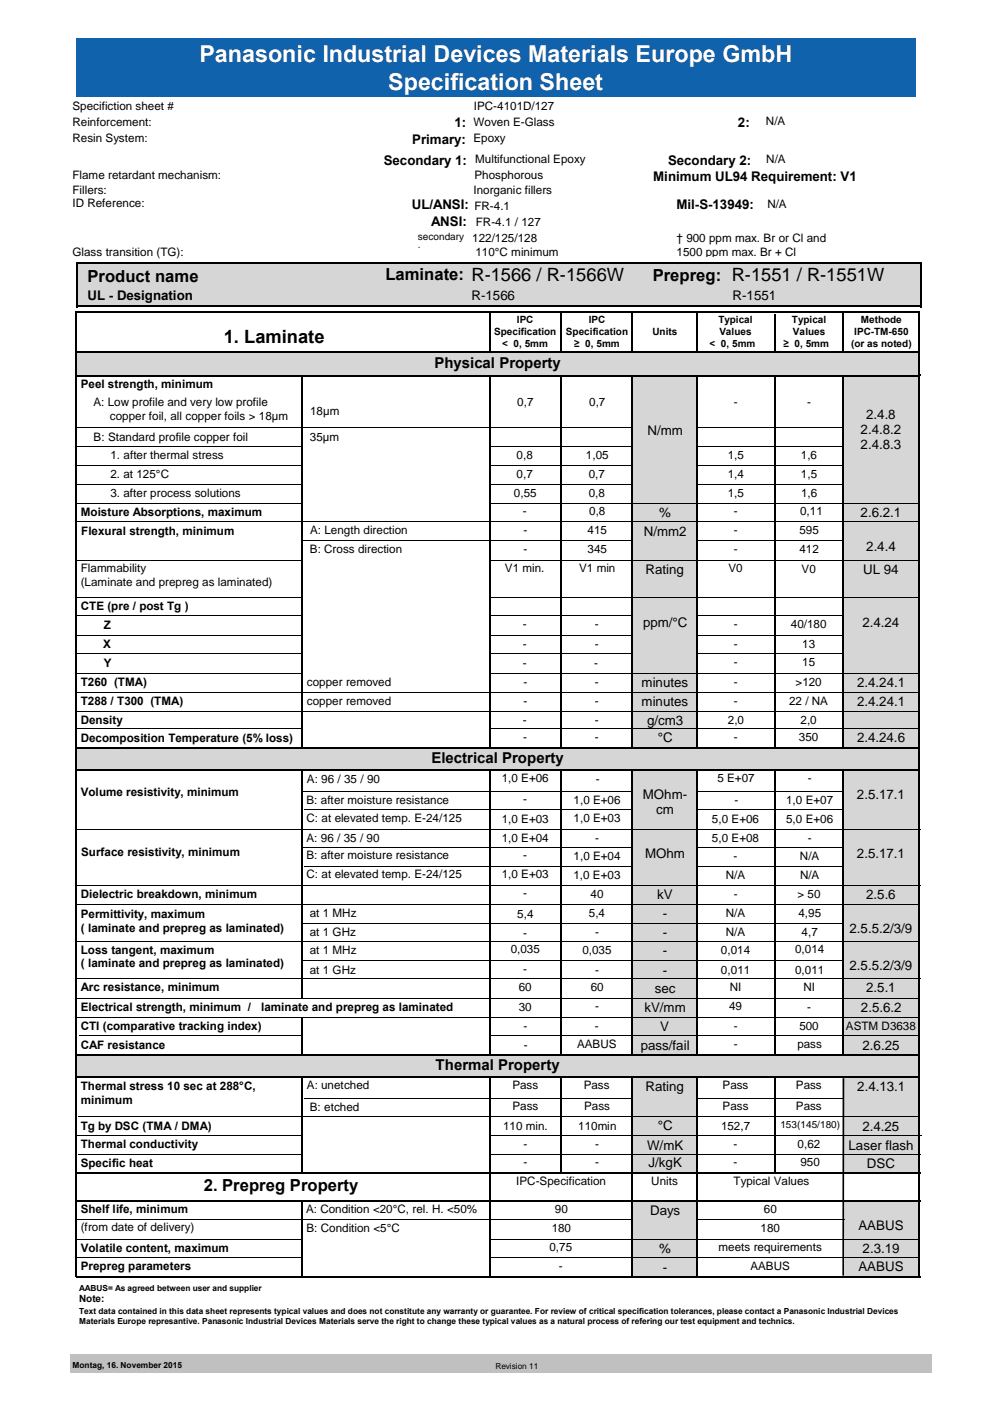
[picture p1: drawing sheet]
<svg xmlns="http://www.w3.org/2000/svg" width="210mm" height="297mm" viewBox="0 0 210 297" stroke-linecap="round" stroke-linejoin="round" font-family="sans-serif">
<defs><g id="words">
<g font-size="4.9" fill="#fff">
<text x="42.3" y="13.2">Panasonic Industrial Devices Materials Europe GmbH</text>
<text x="82.3" y="19">Specification Sheet</text>
</g>
<text font-size="3.9" x="47.5" y="72.8">1. Laminate</text>
<g font-size="3.5">
<text x="18.6" y="59.8">Product name</text>
<text x="81.7" y="59.4">Laminate: R-1566 / R-1566W</text>
<text x="138.4" y="59.5">Prepreg: R-1551 / R-1551W</text>
<text x="43.2" y="252.4">2. Prepreg Property</text>
</g>
<g font-size="3.2">
<text x="92.1" y="78">Physical Property</text>
<text x="91.5" y="161.9">Electrical Property</text>
<text x="92.4" y="226.9">Thermal Property</text>
</g>
<g font-size="2.8">
<text x="96.4" y="27">1:</text>
<text x="156.5" y="26.8">2:</text>
<text x="81.4" y="34.9">Secondary 1:</text>
<text x="87.4" y="30.4">Primary:</text>
<text x="141.6" y="34.9">Secondary 2:</text>
<text x="138.5" y="38.3">Minimum UL94 Requirement: V1</text>
<text x="87.3" y="44.4">UL/ANSI:</text>
<text x="143.4" y="44.4">Mil-S-13949:</text>
<text x="91.4" y="48">ANSI:</text>
<text x="18.6" y="63.6">UL - Designation</text>
<text x="100" y="63.6">R-1566</text>
<text x="155.3" y="63.5">R-1551</text>
<text x="183.7" y="88.7">2.4.8</text>
<text x="137.3" y="92.2">N/mm</text>
<text x="182.5" y="92">2.4.8.2</text>
<text x="182.5" y="95.2">2.4.8.3</text>
<text x="136.5" y="113.6">N/mm2</text>
<text x="139.8" y="109.6">%</text>
<text x="182.5" y="109.6">2.6.2.1</text>
<text x="183.7" y="116.8">2.4.4</text>
<text x="136.9" y="121.6">Rating</text>
<text x="183" y="121.6">UL 94</text>
<text x="136.3" y="133">ppm/°C</text>
<text x="182.9" y="133">2.4.24</text>
<text x="136" y="145.8">minutes</text>
<text x="136" y="149.8">minutes</text>
<text x="181.7" y="145.8">2.4.24.1</text>
<text x="181.7" y="149.8">2.4.24.1</text>
<text x="137.2" y="153.8">g/cm3</text>
<text x="139.5" y="157.3">°C</text>
<text x="181.7" y="157.3">2.4.24.6</text>
<text x="136.3" y="169.4">MOhm-</text>
<text x="139.1" y="172.7">cm</text>
<text x="181.7" y="169.4">2.5.17.1</text>
<text x="136.8" y="182">MOhm</text>
<text x="181.7" y="182">2.5.17.1</text>
<text x="139.4" y="190.6">kV</text>
<text x="183.7" y="190.6">2.5.6</text>
<text x="140.5" y="194.6">-</text>
<text x="180.1" y="197.9">2.5.5.2/3/9</text>
<text x="140.5" y="198.7">-</text>
<text x="140.5" y="202.5">-</text>
<text x="140.5" y="206.7">-</text>
<text x="180.1" y="205.7">2.5.5.2/3/9</text>
<text x="136.6" y="214.5">kV/mm</text>
<text x="138.8" y="210.5">sec</text>
<text x="182.5" y="214.6">2.5.6.2</text>
<text x="183.7" y="210.2">2.5.1</text>
<text x="140" y="218.6">V</text>
<text x="135.8" y="222.5">pass/fail</text>
<text x="182.9" y="222.5">2.6.25</text>
<text x="136.9" y="231.3">Rating</text>
<text x="181.8" y="231.3">2.4.13.1</text>
<text x="139.4" y="239.5">°C</text>
<text x="182.9" y="239.8">2.4.25</text>
<text x="137.2" y="243.8">W/mK</text>
<text x="179.9" y="243.8">Laser flash</text>
<text x="137.5" y="247.4">J/kgK</text>
<text x="183.8" y="247.6">DSC</text>
<text x="137.8" y="257.5">Days</text>
<text x="182" y="260.8">AABUS</text>
<text x="139.8" y="265.6">%</text>
<text x="140.5" y="269.6">-</text>
<text x="182" y="269.6">AABUS</text>
<text x="182.9" y="265.6">2.3.19</text>
</g>
<g font-size="2.5">
<text x="15.4" y="23.3">Specifiction sheet #</text>
<text x="100.5" y="23.3">IPC-4101D/127</text>
<text x="15.4" y="26.7">Reinforcement:</text>
<text x="100.4" y="26.6">Woven E-Glass</text>
<text x="162.4" y="26.5">N/A</text>
<text x="15.4" y="30.1">Resin System:</text>
<text x="100.4" y="30.1">Epoxy</text>
<text x="100.8" y="34.5">Multifunctional Epoxy</text>
<text x="162.5" y="34.5">N/A</text>
<text x="15.4" y="41.1">Fillers:</text>
<text x="15.4" y="37.8">Flame retardant mechanism:</text>
<text x="100.4" y="41.1">Inorganic fillers</text>
<text x="100.6" y="37.9">Phosphorous</text>
<text x="15.4" y="43.9">ID Reference:</text>
<text x="100.6" y="44.6">FR-4.1</text>
<text x="100.9" y="47.9">FR-4.1 / 127</text>
<text x="162.7" y="44">N/A</text>
<text x="100.1" y="51.3">122/125/128</text>
<text x="143.4" y="51.4">† 900 ppm max. Br or Cl and</text>
<text x="15.4" y="54.3">Glass transition (TG):</text>
<text x="100.8" y="54.3">110°C minimum</text>
<text x="143.4" y="54.2">1500 ppm max. Br + Cl</text>
<text x="17.1" y="82.4">Peel strength, minimum</text>
<text x="19.8" y="86.1">A: Low profile and very low profile</text>
<text x="23.3" y="89">copper foil, all copper foils &gt; 18µm</text>
<text x="65.7" y="87.9">18µm</text>
<text x="109.7" y="86.1">0,7</text>
<text x="124.9" y="86.1">0,7</text>
<text x="155.6" y="86.1">-</text>
<text x="171.1" y="86.1">-</text>
<text x="19.9" y="93.4">B: Standard profile copper foil</text>
<text x="65.7" y="93.4">35µm</text>
<text x="23.4" y="97.4">1. after thermal stress</text>
<text x="23.4" y="101.3">2. at 125°C</text>
<text x="109.5" y="97.3">0,8</text>
<text x="109.5" y="101.3">0,7</text>
<text x="124.2" y="97.3">1,05</text>
<text x="124.8" y="101.2">0,7</text>
<text x="154.3" y="101.3">1,4</text>
<text x="154.3" y="97.4">1,5</text>
<text x="169.8" y="97.3">1,6</text>
<text x="169.8" y="101.3">1,5</text>
<text x="23.4" y="105.3">3. after process solutions</text>
<text x="109" y="105.3">0,55</text>
<text x="124.8" y="105.4">0,8</text>
<text x="154.3" y="105.3">1,5</text>
<text x="169.8" y="105.3">1,6</text>
<text x="17.1" y="109.3">Moisture Absorptions, maximum</text>
<text x="17.2" y="113.3">Flexural strength, minimum</text>
<text x="65.7" y="113.3">A: Length direction</text>
<text x="110.8" y="109.3">-</text>
<text x="111" y="113.3">-</text>
<text x="124.6" y="113.2">415</text>
<text x="124.9" y="109.3">0,8</text>
<text x="155.6" y="109.3">-</text>
<text x="155.6" y="113.3">-</text>
<text x="169.5" y="113.3">595</text>
<text x="169.6" y="109.3">0,11</text>
<text x="65.7" y="117.3">B: Cross direction</text>
<text x="111" y="117.3">-</text>
<text x="124.6" y="117.3">345</text>
<text x="155.6" y="117.2">-</text>
<text x="169.5" y="117.2">412</text>
<text x="17.1" y="124.2">(Laminate and prepreg as laminated)</text>
<text x="17.1" y="121.3">Flammability</text>
<text x="107" y="121.3">V1 min.</text>
<text x="122.8" y="121.3">V1 min</text>
<text x="154.5" y="121.3">V0</text>
<text x="169.9" y="121.4">V0</text>
<text x="17.1" y="129.3">CTE (pre / post Tg )</text>
<text x="21.9" y="137.4">X</text>
<text x="22" y="133.3">Z</text>
<text x="110.9" y="133.2">-</text>
<text x="110.9" y="137.4">-</text>
<text x="126.1" y="133.2">-</text>
<text x="126.1" y="137.4">-</text>
<text x="155.6" y="133.2">-</text>
<text x="155.6" y="137.5">-</text>
<text x="167.7" y="133.2">40/180</text>
<text x="170.1" y="137.5">13</text>
<text x="22" y="141.5">Y</text>
<text x="110.9" y="141.4">-</text>
<text x="126" y="141.4">-</text>
<text x="155.6" y="141.2">-</text>
<text x="170.1" y="141.2">15</text>
<text x="17.1" y="149.6">T288 / T300 (TMA)</text>
<text x="17.1" y="145.5">T260 (TMA)</text>
<text x="65.1" y="145.5">copper removed</text>
<text x="65.1" y="149.5">copper removed</text>
<text x="111" y="145.4">-</text>
<text x="111" y="149.4">-</text>
<text x="126.1" y="149.4">-</text>
<text x="126.1" y="145.4">-</text>
<text x="155.6" y="145.4">-</text>
<text x="155.6" y="149.4">-</text>
<text x="167.3" y="149.4">22 / NA</text>
<text x="168.7" y="145.4">&gt;120</text>
<text x="17.1" y="153.5">Density</text>
<text x="110.9" y="153.4">-</text>
<text x="126.1" y="153.4">-</text>
<text x="154.3" y="153.4">2,0</text>
<text x="169.7" y="153.4">2,0</text>
<text x="17.1" y="157.4">Decomposition Temperature (5% loss)</text>
<text x="110.9" y="157.2">-</text>
<text x="126.1" y="157.1">-</text>
<text x="155.6" y="157.1">-</text>
<text x="169.4" y="157.1">350</text>
<text x="65.1" y="166">A: 96 / 35 / 90</text>
<text x="106.4" y="165.9">1,0 E+06</text>
<text x="126.3" y="165.9">-</text>
<text x="152.1" y="165.9">5 E+07</text>
<text x="171.3" y="165.9">-</text>
<text x="17.1" y="168.8">Volume resistivity, minimum</text>
<text x="65" y="170.4">B: after moisture resistance</text>
<text x="111" y="170.3">-</text>
<text x="121.6" y="170.5">1,0 E+06</text>
<text x="155.7" y="170.4">-</text>
<text x="166.7" y="170.4">1,0 E+07</text>
<text x="65" y="174.2">C: at elevated temp. E-24/125</text>
<text x="65" y="178.5">A: 96 / 35 / 90</text>
<text x="106.4" y="174.4">1,0 E+03</text>
<text x="106.4" y="178.5">1,0 E+04</text>
<text x="121.6" y="174.3">1,0 E+03</text>
<text x="126.2" y="178.5">-</text>
<text x="151" y="178.5">5,0 E+08</text>
<text x="151" y="174.5">5,0 E+06</text>
<text x="166.7" y="174.5">5,0 E+06</text>
<text x="171.3" y="178.5">-</text>
<text x="17.2" y="181.5">Surface resistivity, minimum</text>
<text x="65" y="182.2">B: after moisture resistance</text>
<text x="111" y="182.2">-</text>
<text x="121.6" y="182.3">1,0 E+04</text>
<text x="155.6" y="182.2">-</text>
<text x="169.6" y="182.2">N/A</text>
<text x="17.1" y="190.4">Dielectric breakdown, minimum</text>
<text x="65" y="186.2">C: at elevated temp. E-24/125</text>
<text x="106.4" y="186.2">1,0 E+03</text>
<text x="111" y="190.2">-</text>
<text x="121.6" y="186.3">1,0 E+03</text>
<text x="125.2" y="190.4">40</text>
<text x="153.9" y="186.3">N/A</text>
<text x="155.6" y="190.4">-</text>
<text x="169.1" y="190.4">&gt; 50</text>
<text x="169.6" y="186.3">N/A</text>
<text x="17.1" y="194.6">Permittivity, maximum</text>
<text x="17.1" y="197.6">( laminate and prepreg as laminated)</text>
<text x="65.7" y="194.5">at 1 MHz</text>
<text x="109.7" y="194.5">5,4</text>
<text x="124.9" y="194.4">5,4</text>
<text x="153.9" y="194.4">N/A</text>
<text x="169.3" y="194.4">4,95</text>
<text x="17.1" y="202.2">Loss tangent, maximum</text>
<text x="65.7" y="198.4">at 1 GHz</text>
<text x="65.7" y="202.2">at 1 MHz</text>
<text x="108.3" y="202.1">0,035</text>
<text x="111" y="198.6">-</text>
<text x="123.5" y="202.2">0,035</text>
<text x="126.2" y="198.4">-</text>
<text x="152.9" y="202.2">0,014</text>
<text x="153.9" y="198.4">N/A</text>
<text x="168.6" y="202.1">0,014</text>
<text x="170" y="198.4">4,7</text>
<text x="17.1" y="205.1">( laminate and prepreg as laminated)</text>
<text x="65.7" y="206.4">at 1 GHz</text>
<text x="111" y="206.3">-</text>
<text x="126.2" y="206.4">-</text>
<text x="152.9" y="206.4">0,011</text>
<text x="168.6" y="206.4">0,011</text>
<text x="17.1" y="214.4">Electrical strength, minimum /</text>
<text x="17.1" y="210.1">Arc resistance, minimum</text>
<text x="55.4" y="214.4">laminate and prepreg as laminated</text>
<text x="110" y="214.4">30</text>
<text x="110" y="210.1">60</text>
<text x="125.2" y="210.2">60</text>
<text x="126.2" y="214.2">-</text>
<text x="154.6" y="214.2">49</text>
<text x="154.7" y="210.2">NI</text>
<text x="170.3" y="210.1">NI</text>
<text x="171.2" y="214.4">-</text>
<text x="17.1" y="218.4">CTI (comparative tracking index)</text>
<text x="111" y="218.3">-</text>
<text x="126.1" y="218.3">-</text>
<text x="155.6" y="218.3">-</text>
<text x="169.5" y="218.3">500</text>
<text x="179.4" y="218.3">ASTM D3638</text>
<text x="17.1" y="222.3">CAF resistance</text>
<text x="111.1" y="222.4">-</text>
<text x="122.3" y="222.3">AABUS</text>
<text x="155.6" y="222.3">-</text>
<text x="169.1" y="222.3">pass</text>
<text x="17.1" y="231.2">Thermal stress 10 sec at 288°C,</text>
<text x="65.1" y="231">A: unetched</text>
<text x="108.6" y="231">Pass</text>
<text x="123.8" y="231">Pass</text>
<text x="153.2" y="231">Pass</text>
<text x="168.7" y="231">Pass</text>
<text x="17.1" y="239.5">Tg by DSC (TMA / DMA)</text>
<text x="17.1" y="234.1">minimum</text>
<text x="65.7" y="235.5">B: etched</text>
<text x="106.7" y="239.5">110 min.</text>
<text x="108.6" y="235.4">Pass</text>
<text x="122.6" y="239.5">110min</text>
<text x="123.9" y="235.4">Pass</text>
<text x="152.9" y="239.5">152,7</text>
<text x="153.2" y="235.4">Pass</text>
<text x="168.7" y="235.4">Pass</text>
<text x="17.1" y="243.4">Thermal conductivity</text>
<text x="111" y="243.5">-</text>
<text x="126.2" y="243.5">-</text>
<text x="155.6" y="243.5">-</text>
<text x="169.1" y="243.5">0,62</text>
<text x="17.1" y="247.4">Specific heat</text>
<text x="109.5" y="251.3">IPC-Specification</text>
<text x="111" y="247.3">-</text>
<text x="126.2" y="247.3">-</text>
<text x="138.1" y="251.3">Units</text>
<text x="155.6" y="251.3">Typical Values</text>
<text x="155.6" y="247.3">-</text>
<text x="169.7" y="247.3">950</text>
<text x="17.1" y="257.2">Shelf life, minimum</text>
<text x="64.9" y="257.2">A: Condition &lt;20°C, rel. H. &lt;50%</text>
<text x="117.6" y="257.3">90</text>
<text x="162" y="257.3">60</text>
<text x="17.1" y="261.1">(from date of delivery)</text>
<text x="65" y="261.1">B: Condition &lt;5°C</text>
<text x="117" y="261.2">180</text>
<text x="161.3" y="261.2">180</text>
<text x="17.1" y="269.3">Prepreg parameters</text>
<text x="17.1" y="265.4">Volatile content, maximum</text>
<text x="116.5" y="265.3">0,75</text>
<text x="118.5" y="269.3">-</text>
<text x="152.4" y="265.3">meets requirements</text>
<text x="159.1" y="269.3">AABUS</text>
</g>
<g font-size="2.1">
<text x="88.6" y="50.9">secondary</text>
<text x="88.6" y="53.4">:</text>
<text x="104.8" y="71.1">Specification</text>
<text x="109.6" y="68.6">IPC</text>
<text x="120" y="71.1">Specification</text>
<text x="124.8" y="68.6">IPC</text>
<text x="138.3" y="71.1">Units</text>
<text x="152.3" y="68.6">Typical</text>
<text x="152.5" y="71.1">Values</text>
<text x="167.9" y="68.6">Typical</text>
<text x="168.1" y="71.1">Values</text>
<text x="181.1" y="71">IPC-TM-650</text>
<text x="182.5" y="68.5">Methode</text>
<text x="106.5" y="73.6">&lt; 0, 5mm</text>
<text x="121.8" y="73.6">≥ 0, 5mm</text>
<text x="150.5" y="73.6">&lt; 0, 5mm</text>
<text x="166.1" y="73.6">≥ 0, 5mm</text>
<text x="180.5" y="73.6">(or as noted)</text>
<text x="165.5" y="239.2">153(145/180)</text>
<text x="16.8" y="276">Note:</text>
</g>
<g font-size="1.8">
<text x="16.8" y="273.7">AABUS= As agreed between user and supplier</text>
<text x="16.8" y="278.7">Text data contained in this data sheet represents typical values and does not constitute any warranty or guarantee. For review of critical specification tolerances, please contact a Panasonic Industrial Devices</text>
<text x="16.8" y="280.7">Materials Europe represantive. Panasonic Industrial Devices Materials serve the right to change these typical values as a natural process of refering our test equipment and technics.</text>
<text x="15.4" y="290">Montag, 16. November 2015</text>
<text x="105" y="290.2">Revision 11</text>
</g>
</g></defs>
<path d="M16.1 8.1h178v12.5h-178z" fill="#1162ad"/>
<g fill="#d6d6d6">
<path d="M178.8 228.3h16.1v8.5h-16.1z"/>
<path d="M134.2 236.6h13.7v4.2h-13.7z"/>
<path d="M134.2 244.4h13.7v4.3h-13.7z"/>
<path d="M134.2 240.8h13.7v4h-13.7z"/>
<path d="M134.2 262.6h13.7v4.2h-13.7z"/>
</g>
<path d="M134.2 262.6h13.7M134.2 262.6v4.3h13.7v-4.3" fill="none" stroke="#000" stroke-width=".21"/>
<path d="M134.2 266.7h13.7v4h-13.7z" fill="#d6d6d6"/>
<path d="M134.2 266.6h13.7M134.2 270.7h13.7M134.2 266.6v4.1M147.9 266.6v4.1" fill="none" stroke="#000" stroke-width=".21"/>
<g fill="#d6d6d6">
<path d="M134.2 187.7h13.7v4h-13.7z"/>
<path d="M134.2 195.7h13.7v3.9h-13.7z"/>
<path d="M134.2 199.6h13.7v4.2h-13.7z"/>
</g>
<path d="M134.2 199.5h13.7M134.2 199.5v4.3M147.9 199.5v4.3M134.2 203.8h13.7" fill="none" stroke="#000" stroke-width=".21"/>
<g fill="#d6d6d6">
<path d="M134.2 203.8h13.7v4h-13.7z"/>
<path d="M134.2 191.7h13.7v4.1h-13.7z"/>
<path d="M134.2 207.5h13.7v4.4h-13.7z"/>
<path d="M134.1 215.6h13.7v3.9h-13.7z"/>
<path d="M134.2 211.5h13.7v4.2h-13.7z"/>
<path d="M134.2 106.6h13.7v4h-13.7z"/>
<path d="M134.2 118.7h13.5v8h-13.5z"/>
<path d="M134.2 142.8h13.6v4h-13.6z"/>
<path d="M134.2 146.8h13.6v3.9h-13.6z"/>
<path d="M134.2 150.9h13.7v3.7h-13.7z"/>
<path d="M134.2 154.4h13.7v4h-13.7z"/>
<path d="M16.5 55.9h178.5v8.9h-178.5z"/>
</g>
<path d="M16.2 55.7h179.2M16.4 55.6v9.6M195.2 55.6v9.6" fill="none" stroke="#000" stroke-width=".36"/>
<path d="M16.2 65h179.2" fill="none" stroke="#000" stroke-width=".34"/>
<g fill="#d6d6d6">
<path d="M18.2 56h44.5v4.5h-44.5z"/>
<path d="M178.8 106.6h16v4h-16z"/>
<path d="M178.8 118.7h16v8h-16z"/>
<path d="M178.8 142.8h16v4h-16z"/>
<path d="M178.8 146.8h16v4.1h-16z"/>
<path d="M178.8 154.4h16v4.3h-16z"/>
<path d="M178.8 187.7h16v4h-16z"/>
<path d="M178.8 207.3h16v4.2h-16z"/>
<path d="M178.8 215.6h16v3.9h-16z"/>
<path d="M178.8 266.6h16v4.1h-16z"/>
<path d="M178.8 262.6h16v4h-16z"/>
<path d="M178.8 254.6h16v8h-16z"/>
</g>
<path d="M178.8 248.4h16v6.2h-16z" fill="#fff"/>
<g fill="#d6d6d6">
<path d="M178.8 244.6h16v4h-16z"/>
<path d="M178.8 240.9h16v4h-16z"/>
<path d="M178.8 236.8h16v4h-16z"/>
<path d="M178.8 211.7h16.1v3.9h-16.1z"/>
</g>
<path d="M16.4 175.8h117.2M64 167.8h115M64.3 179.7h114.6M64.5 171.6h114.2M63.8 195.7h114.9M64.5 183.7h114.7M16.1 262.8h179M16.3 266.6h178.6" fill="none" stroke="#000" stroke-width=".21"/>
<path d="M16.4 79.5h178.8" fill="none" stroke="#000" stroke-width=".36"/>
<path d="M178.8 150.9h16v3.5h-16z" fill="#d6d6d6"/>
<path d="M178.8 228.6v41.9" fill="none" stroke="#000" stroke-width=".4"/>
<g fill="#d6d6d6">
<path d="M134.2 219.6h13.7v4h-13.7z"/>
<path d="M178.8 219.6h16v3.9h-16z"/>
</g>
<path d="M16 90.6h163.6M16.1 94.7h162.8M16.1 98.7h162.8M16 102.6h162.9M64 114.6h131.1M16.1 130.5h162.3M16.1 134.7h179M16.1 138.7h179M16.1 146.9h179M16.1 154.5h179" fill="none" stroke="#000" stroke-width=".21"/>
<path d="M64 150.9h40v7.5h-40z" fill="#fff"/>
<g fill="#d6d6d6">
<path d="M134.2 79.5h13.7v27.1h-13.7z"/>
<path d="M134.2 110.6h13.7v8.1h-13.7z"/>
<path d="M134.2 126.8h13.7v16h-13.7z"/>
<path d="M178.8 79.3h16v27.3h-16z"/>
<path d="M178.8 110.6h16v8.3h-16z"/>
<path d="M178.8 126.8h16v16h-16z"/>
</g>
<path d="M16.9 219.6h178M64.3 203.6h115M16.3 240.8h179.1M16.3 258.5h162.7M16.6 244.8h178.5" fill="none" stroke="#000" stroke-width=".21"/>
<g fill="#d6d6d6">
<path d="M178.8 163.2h16v12.6h-16z"/>
<path d="M178.8 175.8h16v11.9h-16z"/>
<path d="M178.8 191.7h16v7.8h-16z"/>
<path d="M178.8 199.5h16v8h-16z"/>
</g>
<g fill="#fff">
<path d="M64 215.6h40v8h-40z"/>
<path d="M64 262.7h40v8h-40z"/>
<path d="M64 236.9h40v11.7h-40z"/>
</g>
<g fill="#d6d6d6">
<path d="M134.2 175.8h13.7v11.9h-13.7z"/>
<path d="M134.2 163.2h13.7v12.6h-13.7z"/>
</g>
<path d="M16.3 150.8h178.8" fill="none" stroke="#000" stroke-width=".21"/>
<path d="M16.1 66.1h179M164.2 163.5v60" fill="none" stroke="#000" stroke-width=".34"/>
<path d="M119 79.9v143.9M178.8 79.9v143.9M64 163.5v107.1M16.1 270.7h179" fill="none" stroke="#000" stroke-width=".36"/>
<path d="M16.1 248.7h87.9v5.9h-87.9z" fill="#fff"/>
<path d="M134.2 254.6h13.7v8h-13.7z" fill="#d6d6d6"/>
<path d="M16.3 254.5h178.8" fill="none" stroke="#000" stroke-width=".34"/>
<path d="M16.1 211.7h87.8v3.9h-87.8z" fill="#fff"/>
<path d="M103.9 163.3v60.7M16.3 248.7h178.8" fill="none" stroke="#000" stroke-width=".34"/>
<path d="M16.1 142.9h179M16 211.6h178.8M16.1 215.7h178.5M64.5 232.8h69.5" fill="none" stroke="#000" stroke-width=".21"/>
<path d="M134.1 228.3h13.7v8.5h-13.7z" fill="#d6d6d6"/>
<path d="M148.1 232.8h30.6" fill="none" stroke="#000" stroke-width=".21"/>
<path d="M134.1 79.9v143.9M147.8 79.7v143.8" fill="none" stroke="#000" stroke-width=".34"/>
<g fill="#d6d6d6">
<path d="M16.1 223.6h178.8v4.9h-178.8z"/>
<path d="M16.1 158.5h178.8v4.9h-178.8z"/>
<path d="M16.1 74.6h178.8v5.2h-178.8z"/>
</g>
<path d="M16.1 66.1v204.5M16.3 74.6h178.8M194.9 66.1v204.5" fill="none" stroke="#000" stroke-width=".34"/>
<path d="M16.3 79.7h178.2M16.3 158.5h178.5M16.1 163.3h179M16.1 228.4h179M16.1 223.6h178.7" fill="none" stroke="#000" stroke-width=".36"/>
<path d="M16 106.6h179" fill="none" stroke="#000" stroke-width=".21"/>
<path d="M64 90.8h39.9v19.8h-39.9z" fill="#fff"/>
<path d="M16 110.6h179M16.1 118.8h179M16 126.7h179" fill="none" stroke="#000" stroke-width=".21"/>
<path d="M64 118.9h40v24h-40z" fill="#fff"/>
<path d="M16.2 175.8h179M16.1 191.8h179M16.4 187.7h178.8M16.5 199.5h178.5M16.1 207.4h179M16.6 236.8h178" fill="none" stroke="#000" stroke-width=".21"/>
<path d="M64 79.9v78.5M119 66.4v8.1M178.8 66.4v8.1M119 228.3v20.6" fill="none" stroke="#000" stroke-width=".36"/>
<path d="M103.9 66.4v8.1M103.9 79.7v79M134.1 66.4v8.4M147.8 66.4v8.1M164.2 66.7v7.8M164.2 79.7v79M103.9 228.3v42.6M134.1 228.6v42.3M147.8 228.3v42.3M164.2 228.3v20.6" fill="none" stroke="#000" stroke-width=".34"/>
<path d="M15 287h182.6v4h-182.6z" fill="#c0c0c0"/>
<use href="#words"/>
</svg>
